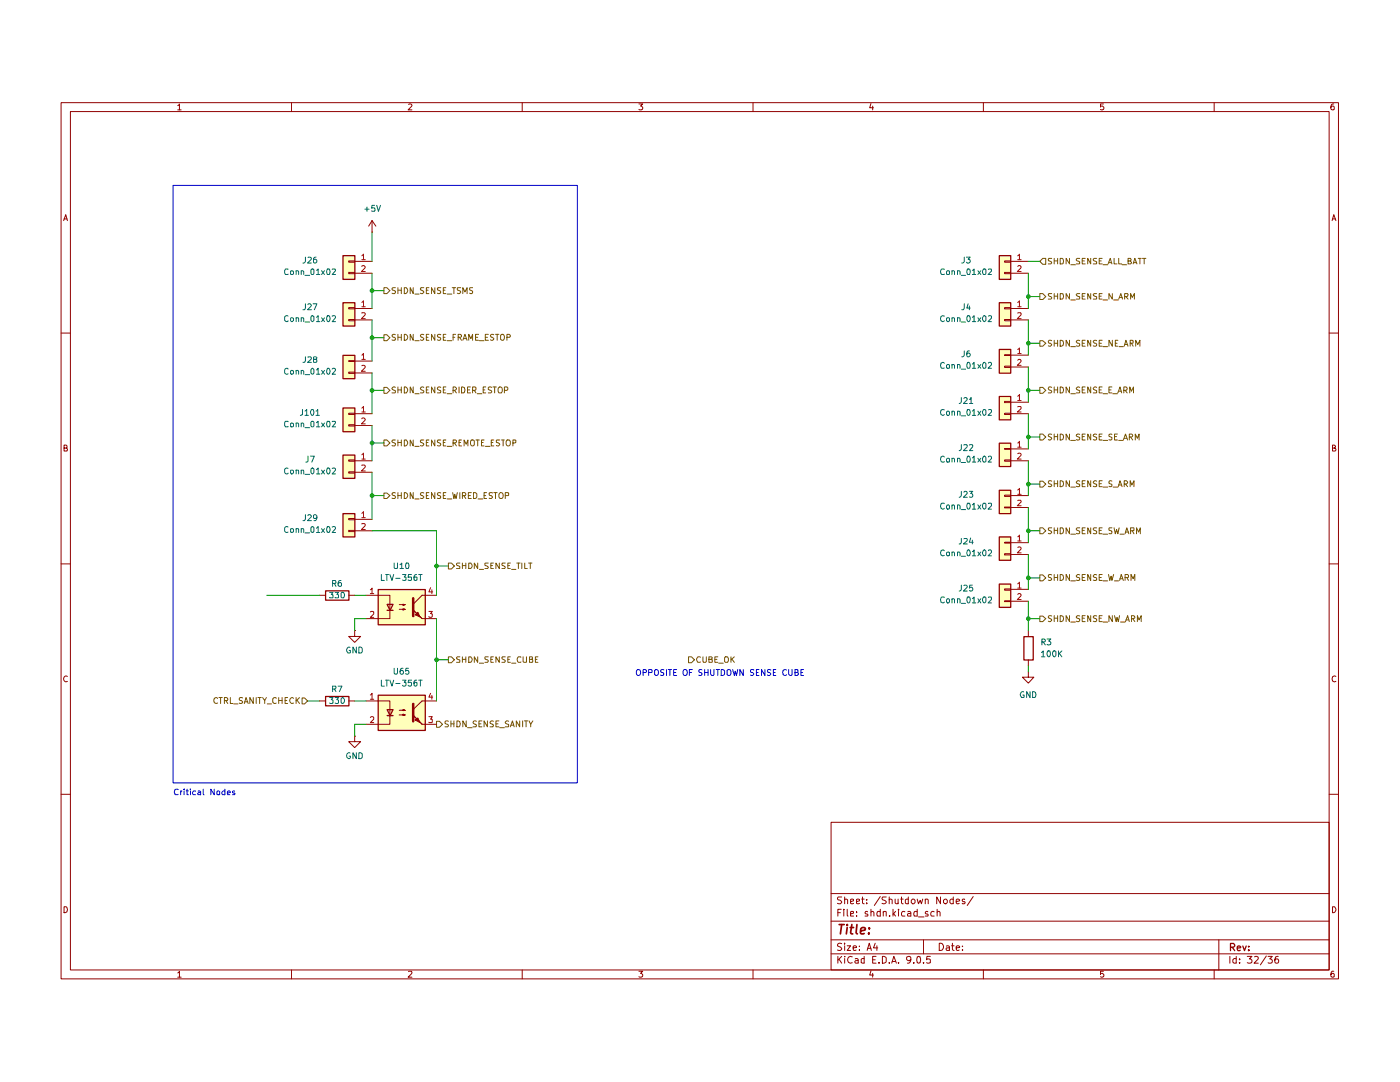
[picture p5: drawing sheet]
<svg xmlns="http://www.w3.org/2000/svg" width="279mm" height="216mm" viewBox="0 0 279 216" stroke-linecap="round" stroke-linejoin="round" font-family="sans-serif">
<g fill="none" stroke="#910000" stroke-width=".2">
<path d="M12.2 20.5h254.9v174.8h-254.9zM14.1 22.3h251.2v171.2h-251.2zM35.5 21.1l.3-.4v1.2M35.5 21.9h.6M58.2 20.5v1.8M81.5 20.8l.5-.1 .2 .4-.8 .8h.8M104.2 20.5v1.8M127.5 20.7h.8l-.5 .5 .5 .2-.1 .4h-.7M150.3 20.5v1.8M173.8 20.7l-.2 .8h.7M174.2 21.2v.7M196.3 20.5v1.8"/>
<path d="M220.2 20.7h-.6v.6l.4-.1 .3 .2-.1 .4h-.6M242.3 20.5v1.8M266.2 20.7h-.3a.73 .73 0 0 0 0 1.2l.4-.1v-.5l-.4-.1-.3 .2M12.7 44l.4-1.2 .4 1.2M12.8 43.7h.6M265.9 44l.3-1.2 .4 1.2M265.9 43.7h.6M12.2 66.5h1.9M265.3 66.5h1.8M12.8 89.4l.6-.1v-.3l-.2-.2h-.4v1.2h.6l.1-.3-.3-.3M265.9 89.4l.5-.1v-.4l-.5-.1v1.2h.5l.2-.3-.3-.3M12.2 112.5h1.9"/>
<path d="M265.3 112.5h1.8M13.5 135a.55 .55 0 0 0-.8 .5 .55 .55 0 0 0 .8 .5M266.6 135l-.2-.1a.6 .6 0 0 0-.6 .6 .6 .6 0 0 0 .6 .6l.2-.1M12.2 158.5h1.9M265.3 158.5h1.8M165.9 164.1h99.4v29.4h-99.4zM165.9 178.3h99.4M168 179h-.7l-.2 .2 .1 .3 .5 .2 .3 .4-.3 .2h-.6M168.6 179.6l.1-.2 .5 .2v.7M168.6 179v1.3M169.8 179.9l.5-.2v-.2h-.5v.8h.5M170.9 179.9l.6-.2v-.2h-.6v.8h.6"/>
<path d="M172 179.4h.5M172.1 179v1.2l.4 .1M173 179.5v.1M175.7 178.9l-1.2 1.8M176.9 179h-.7l-.2 .2 .2 .4 .7 .3a.51 .51 0 0 1-.4 .4 .51 .51 0 0 1-.5 0M177.5 179.6l.1-.2 .5 .2v.7M177.5 179v1.3M178.6 179.4v.8l.3 .1 .3-.1M179.2 179.4v.9M179.7 179.4h.6M179.9 179v1.2l.4 .1M181.3 179.5l-.4-.1-.2 .2v.6l.2 .1h.4"/>
<path d="M181.3 179v1.3M181.9 179.7l.2-.3h.3l.2 .3v.4l-.2 .2h-.3l-.2-.2zM183 179.4l.3 .9 .3-.6 .3 .6 .2-.9M184.7 179.6l.1-.2 .4 .2v.7M184.7 179.4v.9M187.7 179v1.3l-.8-1.3v1.3M188.3 179.7l.5-.3 .3 .3v.4l-.3 .2h-.3l-.2-.2zM190.2 179.5l-.4-.1-.2 .3v.4l.2 .2h.4M190.2 179v1.3M190.8 179.9l.7-.2-.1-.2-.4-.1-.2 .2v.6l.2 .1h.4M192.5 179.5l-.3-.1-.2 .3 .2 .2h.3l.1 .3-.2 .1h-.4M194.2 178.9l-1.2 1.8"/>
<path d="M12.8 180.9h.4a.66 .66 0 0 1 .2 .8 .66 .66 0 0 1-.6 .4zM35.5 194.1l.3-.3v1.2M35.5 195h.6M58.2 193.5v1.8M81.5 193.9l.6-.1 .1 .3-.8 .9h.8M104.2 193.5v1.8M127.5 193.8h.8l-.5 .4 .5 .3-.1 .4h-.7M150.3 193.5v1.8M165.9 190.3h99.4M165.9 187.5h99.4M165.9 183.8h99.4M167.2 190.8v1.4"/>
<path d="M167.2 182.1h.5M167.5 191.4l.5 .8M167.9 181.4h-.7v1.4M168 188.3a.51 .51 0 0 0-.6-.1 .51 .51 0 0 0-.3 .4l.2 .2a.74 .74 0 0 1 .7 .6l-.3 .3-.6-.1M168 190.8l-.8 .8M168.4 181.4v.2M168.4 181.9v.9M168.6 190.8v.1M168.6 188.2v.2M168.6 188.7v1M168.6 191.3v.9M169.1 188.7h.7l-.7 1h.7"/>
<path d="M169.1 181.4v1.2l.1 .2M169.8 182.4l.5-.2v-.3h-.5v.9h.5M170.1 190.9a.66 .66 0 0 0-.9 .6 .66 .66 0 0 0 .9 .6M170.3 189.1h.6v-.3l-.5-.1-.1 .2v.7h.6M170.7 191.3h.5l.1 .9M170.9 182.7v.1M170.9 181.9v.2M171.3 191.6l-.7 .3 .2 .3 .5-.1M171.5 189.5v.2M171.5 188.8v.1M172.5 191.3h-.4l-.2 .1v.7h.6M172.5 190.8v1.4"/>
<path d="M173 180.2v.1M173.1 189.7l.4-1.5 .4 1.5M173.1 181.9h-.3l-.2 .2 .2 .3 .4 .1-.1 .3h-.5M173.1 189.2h.7M173.8 193.7l-.2 .9h.7M173.8 182l.2-.1h.3l.1 .9M173.8 181.4v1.4M174.2 194.2v.8M174.2 191.5h.5M174.7 188.2l-.4 .9h.9M174.8 190.8h-.6v1.4h.6M175 188.7v1"/>
<path d="M175.4 192.1v.1M175.7 181.4v1.4h-.6v-.9h.6M176.1 190.8h.3l.5 .4v.7l-.5 .3h-.3zM176.3 182l.2-.1h.4v.9M176.3 181.9v.9M177.5 192.1v.1M177.5 182.7v.1M178 192.2l.4-1.4 .5 1.4M178.1 191.9h.6M178.2 181.4v1.4M178.3 182.3l.4 .5M178.7 181.9l-.5 .6"/>
<path d="M179.3 192.1v.1M179.3 181.4v.2M179.3 181.9v.9M180.6 181.9h-.4a.59 .59 0 0 0-.1 .9h.5M181.2 181.9h.3l.3 .2v.7h-.6l-.1-.3 .7-.3M181.8 191.4l-.3 .3h-.2l-.4-.3 .1-.5h.7a.97 .97 0 0 1-.3 1.3h-.3M182.4 192.1v.1M183 190.9h.6v1.2h-.6zM183 181.4v1.4h-.5v-.9h.5M183.3 183h1.1M184.3 192.1v.1M184.3 187.5v2.8"/>
<path d="M185.2 181.9h-.4l-.1 .2 .1 .3 .4 .1v.3h-.5M185.7 190.8h-.7l-.1 .7 .2-.2 .5 .1 .1 .7h-.8M186.4 181.9h-.4a.59 .59 0 0 0-.1 .9h.5M187 182l.2-.1h.3l.1 .9M187 181.4v1.4M187.4 188.2a.73 .73 0 0 1 .9 .7 .73 .73 0 0 1-.9 .8zM188.9 188.8l.3-.1 .3 .2v.8M189.5 189.1h-.6l-.1 .2 .2 .4 .5-.1M189.9 188.7h.5M190.1 188.2v1.2l.3 .3M190.8 189.1h.7l-.1-.3-.4-.1-.2 .2 .1 .7h.5M192.1 189.5v.2"/>
<path d="M192.1 188.8v.1M196.3 193.5v1.8M220.2 193.8h-.6v.6l.4-.2 .3 .3-.1 .4h-.6M242.3 193.5v1.8M243.2 187.5v6M245.4 190.8v1.4M246.7 191.3h-.4l-.3 .2 .1 .6h.6M246.7 190.8v1.4M247.4 192.1v.1M247.4 191.3v.2M248.9 190.8h.9l-.5 .5 .5 .3v.5h-.9M250.4 190.9l.5-.1 .1 .1 .1 .4-.8 .9h.8"/>
<path d="M252.7 190.8l-1.2 1.7M253.1 190.8h.8l-.5 .5h.3l.2 .3-.1 .5h-.7M255.1 190.8l-.4 .1a.9 .9 0 0 0 0 1.3l.4-.1 .1-.5-.3-.3h-.2l-.3 .3M265.9 180.9h.5a.66 .66 0 0 1 .2 .8 .66 .66 0 0 1-.7 .4zM266.2 193.8l-.4 .1-.2 .8 .3 .3 .4-.1v-.5l-.2-.2h-.2l-.3 .3"/>
</g>
<path d="M245.6 189h.6l.2-.2-.1-.4-.1-.1h-.6v1.4M245.9 189l.5 .7M246.9 189.2l.7-.1-.1-.3h-.4l-.2 .1 .1 .7h.5M248 188.8l.4 .9 .3-.9M249.2 189.5v.2M249.2 188.8v.1" fill="none" stroke="#910000" stroke-width=".25"/>
<path d="M167.5 184.5h1M168 184.5l-.3 1.8M169.1 184.5v.2M169.1 185.1l-.2 1.2M169.7 185.1h.6M170 184.5l-.2 1.6v.2h.4M171 184.5l-.1 1.6 .2 .2M171.8 185.8l.8-.2v-.4a.6 .6 0 0 0-.8 .1v1h.7M173.4 186.2v.1M173.5 185.2v.1" fill="none" stroke="#910000" stroke-width=".34"/>
<g fill="#ffb">
<path d="M68.4 51h2.4v4.7h-2.4z"/>
<path d="M68.4 90.8h2.4v4.6h-2.4z"/>
<path d="M68.4 60.4h2.4v4.6h-2.4z"/>
<path d="M68.4 81.4h2.4v4.7h-2.4z"/>
<path d="M68.4 70.9h2.4v4.6h-2.4z"/>
<path d="M75.4 138.7h9.4v7h-9.4z"/>
<path d="M68.4 102.4h2.4v4.7h-2.4z"/>
<path d="M75.4 117.6h9.4v7h-9.4z"/>
<path d="M199.4 97.8h2.3v4.6h-2.3z"/>
<path d="M199.4 79.1h2.3v4.6h-2.3z"/>
<path d="M199.4 88.4h2.3v4.6h-2.3z"/>
<path d="M199.4 60.4h2.3v4.6h-2.3z"/>
<path d="M199.4 51h2.3v4.7h-2.3z"/>
<path d="M199.4 69.7h2.3v4.7h-2.3z"/>
<path d="M199.4 116.5h2.3v4.7h-2.3z"/>
<path d="M199.4 107.1h2.3v4.7h-2.3z"/>
</g>
<path d="M60.3 139.3h.5l.6 .6-.6 .6h-.5z" fill="#fff"/>
<g fill="none" stroke="#765500" stroke-width=".2">
<path d="M43.4 139.4l-.2-.2a.6 .6 0 0 0-.5 .6 .6 .6 0 0 0 .5 .6l.2-.1M43.7 139.2h.7M44 139.2v1.2M44.8 139.8h.6v-.5l-.6-.1v1.2M45 139.8l.5 .6M46 139.2v1.2h.5M48.4 139.3l-.5-.1-.2 .2v.2l.7 .4-.2 .4-.5-.1M50.5 139.2v1.2l-.6-1.2v1.2M51.1 139.2v1.2M51.5 139.2h.7M51.8 139.2v1.2M52.4 139.2l.4 .6 .4-.6"/>
<path d="M52.8 139.8v.6M55.1 139.4v-.1a.45 .45 0 0 0-.7 .1v.7a.45 .45 0 0 0 .7 .2M55.6 139.2v1.2M55.6 139.8h.7M56.3 139.2v1.2M56.9 139.8h.3M57.4 139.2h-.5v1.2h.5M58.6 139.4a.55 .55 0 0 0-.8 .3 .55 .55 0 0 0 .5 .7l.3-.1M59.1 139.2v1.2M59.3 139.7l.5 .7M59.8 139.2l-.7 .7M60.3 139.3h.5l.6 .6-.6 .6h-.5z"/>
<path d="M46.6 140.5h.9M48.8 140.4l.3-1.2 .4 1.2M48.8 140h.6M53.3 140.5h.9"/>
</g>
<path d="M89.5 112.3h.6l.6 .6-.6 .6h-.6z" fill="#fff"/>
<g fill="none" stroke="#765500" stroke-width=".2">
<path d="M89.5 112.3h.6l.6 .6-.6 .6h-.6zM91.8 112.3h-.5l-.2 .2 .2 .4 .5 .1v.4l-.7 .1M92.3 112.3v1.2M92.3 112.9h.7M93 112.3v1.2M93.6 112.3h.4l.1 .3 .1 .4-.2 .5h-.4zM95.3 112.3v1.2l-.6-1.2v1.2M95.7 113.6h.8M97.4 112.3l-.6 .1v.4l.6 .4-.1 .3h-.5M98 112.9h.3M98.5 112.3h-.5v1.2h.5M99.6 112.3v1.2l-.6-1.2v1.2"/>
<path d="M100.8 112.3h-.6a.47 .47 0 0 0 .1 .5 .47 .47 0 0 0 .5 .2v.3l-.1 .2h-.5M101.3 112.9h.4M101.9 112.3h-.6v1.2h.6M102.1 113.6h.9M103.1 112.3h.7M103.5 112.3v1.2M104.1 112.3v1.2M104.7 112.3v1.2h.5M105.5 112.3h.7M105.8 112.3v1.2"/>
</g>
<path d="M89.5 131.1h.6l.6 .6-.6 .5h-.6z" fill="#fff"/>
<g fill="none" stroke="#765500" stroke-width=".2">
<path d="M89.5 131.1h.6l.6 .6-.6 .5h-.6zM91.8 131.1h-.5l-.2 .1 .1 .3 .6 .2v.4l-.7 .1M92.3 131.1v1.1M92.3 131.6h.7M93 131.1v1.1M93.6 131.1h.4l.2 .4-.2 .7h-.4zM95.3 131.1v1.1l-.6-1.1v1.1M95.7 132.3h.8M97.4 131.1h-.6v.4l.6 .3-.1 .4h-.5M98 131.6h.3M98.5 131.1h-.5v1.1h.5M99.6 131.1v1.1l-.6-1.1v1.1"/>
<path d="M100.8 131.1h-.6v.4l.5 .2 .1 .3-.1 .2h-.5M101.3 131.6h.4M101.9 131.1h-.6v1.1h.6M102.1 132.3h.9M104 131.1h-.5l-.3 .4 .3 .7 .5-.1M104.4 131.1v.9l.2 .2 .5-.1v-1M105.7 131.6l.6-.1v-.4h-.6v1.1h.6v-.4l-.2-.2M106.8 131.6h.4M107.4 131.1h-.6v1.1h.6"/>
</g>
<path d="M87.1 143.9h.6l.6 .6-.6 .6h-.6z" fill="#fff"/>
<g fill="none" stroke="#765500" stroke-width=".2">
<path d="M87.1 143.9h.6l.6 .6-.6 .6h-.6zM89.5 143.9l-.5-.1-.2 .2v.4l.7 .3-.2 .3h-.5M90 143.8v1.2M90 144.4h.6M90.6 143.8v1.2M91.2 143.8a.66 .66 0 0 1 .6 .5 .66 .66 0 0 1-.2 .7h-.4zM93 143.8v1.2l-.6-1.2v1.2M93.3 145.2h.9M95.1 143.9h-.6v.5l.5 .1 .1 .4-.1 .1h-.6M95.6 144.4h.4M96.2 143.8h-.6v1.2h.6M97.3 143.8v1.2l-.7-1.2v1.2"/>
<path d="M98.5 143.9l-.5-.1-.2 .3 .1 .3 .5 .1v.5h-.6M99 144.4h.4M99.6 143.8h-.6v1.2h.6M99.7 145.2h1M101.5 143.9l-.4-.1-.3 .3 .1 .3 .6 .2v.3l-.7 .1M101.9 145l.4-1.2 .3 1.2M102 144.7h.5M103.7 143.8v1.2l-.7-1.2v1.2M104.3 143.8v1.2M104.6 143.8h.7M105 143.8v1.2M105.6 143.8l.3 .7 .4-.7"/>
<path d="M105.9 144.5v.5"/>
</g>
<path d="M68.4 51h2.4v4.7h-2.4zM68.4 90.8h2.4v4.7h-2.4z" fill="none" stroke="#910000" stroke-width=".25"/>
<path d="M69.6 52.1h1.2v.2h-1.2zM69.6 54.4h1.2v.2h-1.2zM70.8 52.2h3.4M70.8 54.5h3.4M74.2 46.3h.1M74.2 44l-.6 1.1M74.2 44l.8 1.1M74.2 44v2.3M69.6 91.8h1.2v.2h-1.2zM69.6 94.1h1.2v.3h-1.2zM70.8 91.9h3.4M70.8 94.2h3.4" fill="none" stroke="#910000" stroke-width=".2"/>
<path d="M72.2 51.1l.4-.4v1.1M72.2 53.2l.4-.2 .3 .3-.8 .9h.8M72.2 51.8h.7M72.2 90.8l.4-.4v1.2M72.2 92.9l.5-.1 .2 .3-.8 .9h.8M72.2 91.6h.7" fill="none" stroke="#b90000" stroke-width=".2"/>
<path d="M76.6 87.8h.6l.6 .6-.6 .6h-.6z" fill="#fff"/>
<g fill="none" stroke="#765500" stroke-width=".2">
<path d="M76.6 87.8h.6l.6 .6-.6 .6h-.6zM78.9 87.8h-.5l-.2 .2 .2 .3 .5 .2v.3l-.2 .2-.5-.1M79.4 87.8v1.2M79.4 88.3h.7M80.1 87.8v1.2M80.7 87.8h.4a.66 .66 0 0 1 .2 .7 .66 .66 0 0 1-.6 .5zM82.5 87.8v1.2l-.6-1.2v1.2M82.8 89.1h.8M84.6 87.8h-.6a.47 .47 0 0 0 0 .5 .47 .47 0 0 0 .5 .2l.1 .2-.3 .3-.4-.1M85.1 88.3h.3M85.6 87.8h-.5v1.2h.5M86.8 87.8v1.2l-.7-1.2v1.2"/>
<path d="M88 87.8h-.6v.5l.5 .2 .1 .2-.3 .3-.4-.1M88.5 88.3h.3M89 87.8h-.5v1.2h.5M89.2 89.1h1M90.4 88.4l.6-.1 .1-.3-.2-.2h-.5v1.2M90.7 88.4l.4 .6M91.6 88.3h.3M92.1 87.8h-.5v1.2h.5M92.6 89v-1.2l.4 .8 .4-.8v1.2M94.1 87.8h.4l.2 .2v.8l-.3 .2-.3-.1a.87 .87 0 0 1 0-1.1zM95 87.8h.7M95.3 87.8v1.2"/>
<path d="M96.1 88.3h.3M96.6 87.8h-.5v1.2h.5M96.9 89.1h.9M98 88.3h.4M98.5 87.8h-.5v1.2h.5M99.7 87.8l-.6 .1v.3l.6 .4-.2 .4-.4-.1M100.1 87.8h.6M100.4 87.8v1.2M101.2 87.8h.5a.77 .77 0 0 1-.2 1.2l-.3-.1a.87 .87 0 0 1 0-1.1zM102.4 88.4l.6-.1v-.4l-.6-.1v1.2"/>
</g>
<path d="M76.6 77.3h.6l.6 .6-.6 .6h-.6z" fill="#fff"/>
<g fill="none" stroke="#765500" stroke-width=".2">
<path d="M76.6 77.3h.6l.6 .6-.6 .6h-.6zM78.9 77.3l-.4-.1-.3 .3 .1 .2 .6 .3v.3l-.7 .1M79.4 77.2v1.2M79.4 77.8h.7M80.1 77.2v1.2M80.7 77.2a.66 .66 0 0 1 .6 .4 .66 .66 0 0 1-.2 .8h-.4zM82.5 77.2v1.2l-.6-1.2v1.2M82.8 78.6h.8M84.6 77.3h-.6v.4l.4 .2 .2 .3-.2 .2h-.5M85.1 77.8h.3M85.6 77.2h-.5v1.2h.5M86.8 77.2v1.2l-.7-1.2v1.2"/>
<path d="M88 77.3h-.6v.4l.5 .2 .1 .3-.1 .2h-.6M88.5 77.8h.3M89 77.2h-.5v1.2h.5M89.2 78.6h1M90.4 77.9h.4l.3-.3-.3-.4h-.4v1.2M90.7 77.9l.4 .5M91.6 77.2v1.2M92.1 77.2a.66 .66 0 0 1 .7 .4 .66 .66 0 0 1-.3 .8h-.4zM93.3 77.8h.4M93.9 77.2h-.6v1.2h.6M94.3 77.9h.5l.2-.2v-.3l-.2-.2h-.5v1.2M94.7 77.9l.3 .5"/>
<path d="M95.2 78.6h1M96.4 77.8h.4M96.9 77.2h-.5v1.2h.5M98.1 77.3l-.5-.1-.2 .2v.3l.7 .4-.1 .3h-.6M98.4 77.2h.7M98.7 77.2v1.2M99.5 77.4l.2-.2 .4 .1a.87 .87 0 0 1 0 1.1h-.5l-.2-.3zM100.7 77.9h.5l.1-.2v-.3l-.1-.2h-.5v1.2"/>
</g>
<path d="M76.6 57.4h.6l.6 .6-.6 .6h-.6z" fill="#fff"/>
<g fill="none" stroke="#765500" stroke-width=".2">
<path d="M76.6 57.4h.6l.6 .6-.6 .6h-.6zM78.9 57.4h-.5l-.2 .2 .2 .3 .5 .2v.3l-.2 .2-.5-.1M79.4 57.4v1.2M79.4 57.9h.7M80.1 57.4v1.2M80.7 57.4h.4a.66 .66 0 0 1 .2 .8 .66 .66 0 0 1-.6 .4zM82.5 57.4v1.2l-.6-1.2v1.2M82.8 58.7h.8M84.6 57.4h-.6a.47 .47 0 0 0 0 .5 .47 .47 0 0 0 .5 .2l.1 .2-.3 .3-.4-.1M85.1 57.9h.3M85.6 57.4h-.5v1.2h.5M86.8 57.4v1.2l-.7-1.2v1.2"/>
<path d="M88 57.4h-.6v.5l.5 .2 .1 .2-.3 .3-.4-.1M88.5 57.9h.3M89 57.4h-.5v1.2h.5M89.2 58.7h1M90.3 57.4h.6M90.6 57.4v1.2M91.9 57.4l-.6 .1v.3l.6 .4-.2 .4-.4-.1M92.4 58.6v-1.2l.4 .8 .4-.8v1.2M94.3 57.4l-.6 .1 .1 .4 .5 .2v.3l-.2 .2-.4-.1"/>
</g>
<path d="M76.6 66.8h.6l.6 .6-.6 .6h-.6z" fill="#fff"/>
<g fill="none" stroke="#765500" stroke-width=".2">
<path d="M76.6 66.8h.6l.6 .6-.6 .6h-.6zM78.9 66.8l-.4-.1-.3 .3 .3 .3 .4 .2v.3h-.7M79.4 66.7v1.2M79.4 67.3h.7M80.1 66.7v1.2M80.7 66.7a.6 .6 0 0 1 .7 .6 .6 .6 0 0 1-.7 .6zM82.5 66.7v1.2l-.6-1.2v1.2M82.8 68h.8M84.6 66.8l-.4-.1-.3 .3 .1 .2 .6 .4-.1 .2h-.6M85.1 67.3h.3M85.6 66.7h-.5v1.2h.5M86.8 66.7v1.2l-.7-1.2v1.2"/>
<path d="M88 66.8h-.6v.4l.5 .2 .1 .2-.3 .3-.4-.1M88.5 67.3h.3M89 66.7h-.5v1.2h.5M89.2 68h1M90.4 67.3h.4M90.9 66.7h-.5v1.2M91.4 67.3h.5l.2-.2-.1-.3-.6-.1v1.2M91.7 67.3l.4 .6M92.4 67.9l.4-1.2 .4 1.2M92.5 67.6h.5M93.6 67.9v-1.2l.4 .9 .3-.9v1.2M94.9 67.3h.4"/>
<path d="M95.5 66.7h-.6v1.2h.6M95.7 68h.9M96.9 67.3h.4M97.4 66.7h-.5v1.2h.5M98.5 66.8l-.4-.1-.2 .3 .1 .2 .5 .4v.2h-.6M98.9 66.7h.7M99.2 66.7v1.2M99.9 66.9l.5-.2a.65 .65 0 0 1 .3 .7 .65 .65 0 0 1-.5 .5l-.3-.2zM101.2 67.3h.5l.2-.2-.1-.3-.6-.1v1.2"/>
</g>
<path d="M68.4 60.4h2.4v4.7h-2.4zM68.4 70.9h2.4v4.7h-2.4zM68.4 81.4h2.4v4.7h-2.4zM75.5 138.7h9.4v7.1h-9.4zM77.3 141.6h1.1l-.6 1.2zM77.3 142.8h1.1" fill="none" stroke="#910000" stroke-width=".25"/>
<g fill="none" stroke="#910000" stroke-width=".2">
<path d="M69.6 61.4h1.2v.2h-1.2zM69.6 63.8h1.2v.2h-1.2zM69.6 72h1.2v.1h-1.2zM69.6 74.2h1.2v.3h-1.2zM70.8 61.5h3.4M70.8 63.8h3.4M70.8 72h3.4M70.8 74.4h3.4M69.6 82.5h1.2v.2h-1.2zM69.6 84.7h1.2v.3h-1.2zM70.8 82.5h3.4M70.8 84.9h3.4"/>
<path d="M75.4 139.9h2.4v3M84.2 139.9l-1.7 1.7M77.8 142.7v1.8h-2.4M79.7 141.7h1.2l-.5 .1v-.2l.5 .1M79.7 142.7h1.2h-.5v-.2l.5 .2"/>
</g>
<path d="M72.2 60.4l.4-.4v1.2M72.2 62.5l.5-.1 .2 .3-.8 .9h.8M72.2 70.9l.4-.4v1.2M72.2 73l.4-.1 .3 .3-.8 .9h.8M72.2 61.2h.7M72.2 71.7h.7M72.2 81.4l.4-.3v1.1M72.2 83.6l.4-.2 .3 .3-.8 .9h.8M72.2 82.2h.7" fill="none" stroke="#b90000" stroke-width=".2"/>
<path d="M82.5 140.5v3.4" fill="none" stroke="#910000" stroke-width=".51"/>
<path d="M82.9 143.7l.5-.4 .4 .9z" fill="#910000"/>
<path d="M84.2 139.9h.6M82.9 143.7l.5-.4 .4 .9z" fill="none" stroke="#910000" stroke-width=".2"/>
<path d="M82.5 142.7l1.7 1.8z" fill="#910000"/>
<path d="M69.6 103.5h1.2v.2h-1.2zM69.6 105.8h1.2v.3h-1.2zM70.8 103.6h3.4M70.8 105.9h3.4M63.8 139.9h1.1M69.6 139.9h1.2M73.1 139.9h2.3M84.8 139.9h2.3M70.8 146.9v1.1h1.2l-1.2 1.2-1.2-1.2h1.2M70.8 146.9h.1M73.1 144.5h2.3M82.5 142.7l1.7 1.8h2.9" fill="none" stroke="#910000" stroke-width=".2"/>
<path d="M72.2 102.4l.4-.3v1.2M72.2 104.6l.5-.1 .2 .3-.8 .9h.8M72.2 103.3h.7M73.9 138.7l.3-.4v1.2M73.9 139.5h.7M85.9 138.3l-.3 .8h.8M86.2 138.8v.7M73.9 143.2l.2-.2h.3l.2 .2v.3l-.7 .7h.7M85.6 143h.7l-.4 .5 .4 .1v.5h-.7" fill="none" stroke="#b90000" stroke-width=".2"/>
<path d="M68.4 102.5h2.4v4.6h-2.4zM65 139h4.6v1.8h-4.6z" fill="none" stroke="#910000" stroke-width=".25"/>
<path d="M76.6 98.4h.6l.6 .5-.6 .6h-.6z" fill="#fff"/>
<g fill="none" stroke="#765500" stroke-width=".2">
<path d="M76.6 98.4h.6l.6 .5-.6 .6h-.6zM78.9 98.4l-.4-.1-.3 .2 .3 .4 .4 .2v.2l-.2 .2-.5-.1M79.4 98.3v1.2M79.4 98.9h.7M80.1 98.3v1.2M80.7 98.3a.58 .58 0 0 1 .7 .7l-.3 .4-.4 .1zM82.5 98.3v1.2l-.6-1.2v1.2M82.8 99.6h.8M84.6 98.4h-.6v.4l.3 .1 .3 .3-.3 .3-.4-.1M85.1 98.9h.3M85.6 98.3h-.5v1.2h.5M86.8 98.3v1.2l-.7-1.2v1.2"/>
<path d="M88 98.4h-.6v.4a.44 .44 0 0 1 .4 .1 .44 .44 0 0 1 .1 .5h-.6M88.5 98.9h.3M89 98.3h-.5v1.2h.5M89.2 99.6h1M90.3 98.3l.3 1.2 .2-.9 .2 .9 .3-1.2M91.8 98.3v1.2M92.3 98.9h.6v-.5l-.6-.1v1.2M92.5 98.9l.5 .6M93.5 98.9h.4M94.1 98.3h-.6v1.2h.6M94.5 98.3h.3l.4 .2v.6l-.4 .4h-.3zM95.4 99.6h.9"/>
<path d="M96.6 98.9h.3M97.1 98.3h-.5v1.2h.5M98.3 98.4h-.7v.3l.7 .4-.3 .4-.4-.1M98.5 98.3h.7M98.9 98.3v1.2M99.6 98.5l.3-.2a.6 .6 0 0 1 .5 .6 .6 .6 0 0 1-.5 .6l-.3-.4zM100.8 98.9h.6l.1-.5-.7-.1v1.2"/>
</g>
<path d="M75.5 117.6h9.4v7.1h-9.4zM77.3 120.6h1.1l-.6 1.2zM77.3 121.8h1.1" fill="none" stroke="#910000" stroke-width=".25"/>
<path d="M75.4 118.8h2.4v3M84.2 118.8l-1.7 1.8M77.8 121.7v1.7h-2.4M79.7 120.6h1.2l-.5 .2v-.2h.5M79.7 121.6h1.2l-.5 .1v-.2l.5 .1" fill="none" stroke="#910000" stroke-width=".2"/>
<path d="M82.5 119.4v3.5" fill="none" stroke="#910000" stroke-width=".51"/>
<path d="M83.4 122.2l.4 .9-.9-.4z" fill="#910000"/>
<path d="M84.2 118.8h.6M82.9 122.7l.5-.5 .4 .9z" fill="none" stroke="#910000" stroke-width=".2"/>
<path d="M82.5 121.7l1.7 1.7z" fill="#910000"/>
<g fill="none" stroke="#910000" stroke-width=".2">
<path d="M200.5 98.8h1.2v.3h-1.2zM200.5 80.1h1.2v.2h-1.2zM200.5 82.5h1.2v.2h-1.2zM200.5 89.5h1.2v.2h-1.2zM200.5 91.8h1.2v.2h-1.2zM201.7 98.9h3.5M201.7 80.3h3.5M201.7 82.5h3.5M201.7 89.6h3.5M201.7 91.9h3.5M63.8 118.8h1.1M69.6 118.8h1.2"/>
<path d="M73.1 118.8h2.3M84.8 118.8h2.3M200.5 101.2h1.2v.1h-1.2zM201.7 101.3h3.5M70.8 125.8v1.2h1.2l-1.2 1.2-1.2-1.2h1.2M70.8 125.8h.1M73.1 123.4h2.3M82.5 121.7l1.7 1.7h2.9"/>
</g>
<g fill="none" stroke="#b90000" stroke-width=".2">
<path d="M203.1 79.1l.4-.4v1.2M203.1 79.9h.7M203.1 97.8l.4-.4v1.2M203.1 99.9l.6-.1 .1 .4-.8 .7h.8M203.1 81.2l.6-.1 .1 .3-.8 .8h.8M203.1 88.4l.4-.3v1.1M203.1 90.5l.4-.1 .3 .4-.8 .8h.8M203.1 98.6h.7M203.1 89.2h.7M73.9 117.7l.3-.4v1.1M73.9 118.4h.7M85.9 117.3l-.3 .8h.8"/>
<path d="M86.2 117.7v.7M73.9 122.1h.7v.4l-.7 .7h.7M85.6 122h.7l-.4 .4 .4 .1v.5l-.2 .2h-.3l-.2-.2"/>
</g>
<path d="M199.4 79.1h2.3v4.7h-2.3zM199.4 97.8h2.3v4.7h-2.3zM199.4 88.4h2.3v4.7h-2.3zM65 117.9h4.6v1.9h-4.6z" fill="none" stroke="#910000" stroke-width=".25"/>
<path d="M208.1 51.6h.6v1.1h-.6l-.6-.5z" fill="#fff"/>
<g fill="none" stroke="#765500" stroke-width=".2">
<path d="M207.5 52.2l.6-.6h.6v1.1h-.6zM209.9 51.6h-.6v.5l.5 .1 .1 .3-.2 .2h-.5M210.4 51.6v1.1M210.4 52.1h.7M211.1 51.6v1.1M211.6 51.6h.4l.2 .1 .1 .5-.1 .4-.2 .1h-.4zM213.4 51.6v1.1l-.6-1.1v1.1M213.7 52.8h.9M215.5 51.6h-.5l-.2 .1 .2 .4 .5 .1v.4l-.7 .1M216 52.1h.4M216.6 51.6h-.6v1.1h.6M217.7 51.6v1.1l-.6-1.1v1.1"/>
<path d="M218.9 51.6h-.5l-.2 .1 .2 .4 .5 .1v.4l-.7 .1M219.4 52.1h.4M220 51.6h-.6v1.1h.6M220.1 52.8h1M221.1 52.7l.5-1.1 .3 1.1M221.3 52.4h.5M222.3 51.6v1.1h.6M223.3 51.6v1.1h.6M223.9 52.8h1M225.1 52.1h.5v-.5h-.5v1.1h.5l.2-.4-.3-.2M226.1 52.7l.4-1.1 .4 1.1M226.2 52.4h.6"/>
<path d="M227.2 51.6h.6M227.5 51.6v1.1M228 51.6h.7M228.3 51.6v1.1"/>
</g>
<path d="M207.5 96h.6l.6 .6-.6 .6h-.6z" fill="#fff"/>
<g fill="none" stroke="#765500" stroke-width=".2">
<path d="M207.5 96h.6l.6 .6-.6 .6h-.6zM209.9 96l-.5-.1-.2 .3 .2 .3 .5 .3v.1l-.3 .2-.4-.1M210.4 95.9v1.2M210.4 96.5h.7M211.1 95.9v1.2M211.6 95.9l.6 .2 .1 .3-.1 .5-.4 .2h-.2zM213.4 95.9v1.2l-.6-1.2v1.2M213.7 97.2h.9M215.5 96l-.4-.1-.3 .3 .1 .2 .6 .3v.3h-.7M216 96.5h.4M216.6 95.9h-.6v1.2h.6M217.7 95.9v1.2l-.6-1.2v1.2"/>
<path d="M218.9 96l-.5-.1-.2 .3 .1 .2 .6 .3v.3h-.7M219.4 96.5h.4M220 95.9h-.6v1.2h.6M220.1 97.2h1M221.9 96l-.4-.1-.2 .2v.3l.6 .3v.3h-.6M222.2 97.2h.9M223.2 97.1l.3-1.2 .4 1.2M223.3 96.8h.6M224.4 96.6h.4l.2-.4-.2-.3h-.4v1.2M224.6 96.6l.4 .5M225.5 97.1v-1.2l.4 .9 .4-.9v1.2"/>
</g>
<path d="M207.5 105.3h.6l.6 .6-.6 .6h-.6z" fill="#fff"/>
<g fill="none" stroke="#765500" stroke-width=".2">
<path d="M207.5 105.3h.6l.6 .6-.6 .6h-.6zM209.9 105.3h-.6v.5l.5 .2 .1 .3-.3 .2-.4-.1M210.4 105.3v1.2M210.4 105.8h.7M211.1 105.3v1.2M211.6 105.3h.4a.66 .66 0 0 1 .2 .8 .66 .66 0 0 1-.6 .4zM213.4 105.3v1.2l-.6-1.2v1.2M213.7 106.6h.9M215.5 105.3h-.5l-.2 .2 .2 .3 .5 .2v.3l-.2 .2-.5-.1M216 105.8h.4M216.6 105.3h-.6v1.2h.6M217.7 105.3v1.2l-.6-1.2v1.2"/>
<path d="M218.9 105.3h-.5l-.2 .2 .2 .3 .5 .2v.3l-.2 .2-.5-.1M219.4 105.8h.4M220 105.3h-.6v1.2h.6M220.1 106.6h1M221.9 105.3l-.6 .1v.3l.6 .3v.3l-.2 .2-.4-.1M222.3 105.3l.3 1.2 .2-.8 .3 .8 .2-1.2M223.5 106.6h.9M224.5 106.5l.4-1.2 .4 1.2M224.6 106.2h.6M225.6 105.9l.7-.1v-.4l-.7-.1v1.2M226 105.9l.3 .6M226.8 106.5v-1.2l.4 .9 .4-.9v1.2"/>
</g>
<path d="M207.5 86.6h.6l.6 .6-.6 .6h-.6z" fill="#fff"/>
<g fill="none" stroke="#765500" stroke-width=".2">
<path d="M207.5 86.6h.6l.6 .6-.6 .6h-.6zM209.9 86.7h-.6v.4l.5 .2 .1 .2-.3 .3-.4-.1M210.4 86.6v1.2M210.4 87.1h.7M211.1 86.6v1.2M211.6 86.6l.6 .2 .1 .3-.1 .5-.4 .2h-.2zM213.4 86.6v1.2l-.6-1.2v1.2M213.7 87.9h.9M215.5 86.7l-.4-.1-.3 .3 .2 .2 .5 .2v.3l-.2 .2-.5-.1M216 87.1h.4M216.6 86.6h-.6v1.2h.6M217.7 86.6v1.2l-.6-1.2v1.2"/>
<path d="M218.9 86.7l-.5-.1-.2 .3 .2 .2 .5 .2v.3l-.2 .2-.5-.1M219.4 87.1h.4M220 86.6h-.6v1.2h.6M220.1 87.9h1M221.9 86.7h-.6v.3l.6 .3v.3l-.2 .2-.4-.1M222.4 87.1h.4M223 86.6h-.6v1.2h.6M223.3 87.9h.8M224.2 87.8l.4-1.2 .4 1.2M224.4 87.5h.5M225.4 87.2l.6-.1v-.4l-.6-.1v1.2M225.6 87.2l.5 .6"/>
<path d="M226.6 87.8v-1.2l.4 .9 .3-.9v1.2"/>
</g>
<path d="M207.5 68h.6l.6 .5-.6 .6h-.6z" fill="#fff"/>
<g fill="none" stroke="#765500" stroke-width=".2">
<path d="M207.5 68h.6l.6 .5-.6 .6h-.6zM209.9 68h-.6v.4l.3 .1 .3 .3-.3 .3-.4-.1M210.4 67.9v1.2M210.4 68.5h.7M211.1 67.9v1.2M211.6 67.9l.6 .2 .1 .3-.1 .5-.4 .2h-.2zM213.4 67.9v1.2l-.6-1.2v1.2M213.7 69.2h.9M215.5 68l-.4-.1-.3 .3 .3 .3 .4 .2v.2l-.2 .2-.5-.1M216 68.5h.4M216.6 67.9h-.6v1.2h.6M217.7 67.9v1.2l-.6-1.2v1.2"/>
<path d="M218.9 68l-.5-.1-.2 .3 .2 .3 .5 .2v.2l-.2 .2-.5-.1M219.4 68.5h.4M220 67.9h-.6v1.2h.6M220.1 69.2h1M222 67.9v1.2l-.7-1.2v1.2M222.6 68.5h.3M223.1 67.9h-.5v1.2h.5M223.3 69.2h.9M224.4 69.1l.3-1.2 .4 1.2M224.4 68.7h.6M225.5 68.5h.6v-.5l-.6-.1v1.2M225.8 68.5l.3 .6"/>
<path d="M226.6 69.1v-1.2l.5 .8 .4-.8v1.2"/>
</g>
<path d="M207.5 58.6h.6l.6 .6-.6 .6h-.6z" fill="#fff"/>
<g fill="none" stroke="#765500" stroke-width=".2">
<path d="M207.5 58.6h.6l.6 .6-.6 .6h-.6zM209.9 58.6h-.6v.4l.4 .2 .2 .3-.2 .2h-.5M210.4 58.6v1.1M210.4 59.1h.7M211.1 58.6v1.1M211.6 58.6l.6 .1 .1 .5-.3 .5h-.4zM213.4 58.6v1.1l-.6-1.1v1.1M213.7 59.9h.9M215.5 58.6h-.5l-.2 .2 .1 .2 .6 .3v.3l-.7 .1M216 59.1h.4M216.6 58.6h-.6v1.1h.6M217.7 58.6v1.1l-.6-1.1v1.1"/>
<path d="M218.9 58.6h-.5l-.2 .2 .1 .2 .6 .3v.3l-.7 .1M219.4 59.1h.4M220 58.6h-.6v1.1h.6M220.1 59.9h1M222 58.6v1.1l-.7-1.1v1.1M222.2 59.9h1M223.3 59.7l.4-1.1 .3 1.1M223.4 59.3h.5M224.4 59.2l.6-.1v-.5h-.6v1.1M224.7 59.2l.4 .5M225.6 59.7v-1.1l.4 .7 .4-.7v1.1"/>
</g>
<path d="M207.5 77.3h.6l.6 .6-.6 .6h-.6z" fill="#fff"/>
<g fill="none" stroke="#765500" stroke-width=".2">
<path d="M207.5 77.3h.6l.6 .6-.6 .6h-.6zM209.9 77.3h-.6v.4l.4 .2 .2 .3-.2 .2h-.5M210.4 77.2v1.2M210.4 77.8h.7M211.1 77.2v1.2M211.6 77.2a.66 .66 0 0 1 .6 .4 .66 .66 0 0 1-.2 .8h-.4zM213.4 77.2v1.2l-.6-1.2v1.2M213.7 78.6h.9M215.5 77.3l-.4-.1-.3 .3 .1 .2 .6 .3v.3l-.7 .1M216 77.8h.4M216.6 77.2h-.6v1.2h.6M217.7 77.2v1.2l-.6-1.2v1.2"/>
<path d="M218.9 77.3l-.5-.1-.2 .3 .1 .2 .6 .3v.3l-.7 .1M219.4 77.8h.4M220 77.2h-.6v1.2h.6M220.1 78.6h1M221.3 77.8h.4M221.9 77.2h-.6v1.2h.6M222.1 78.6h.9M223.1 78.4l.4-1.2 .4 1.2M223.3 78.1h.5M224.3 77.9l.6-.1v-.5l-.6-.1v1.2M224.5 77.9l.5 .5M225.5 78.4v-1.2l.3 .9 .4-.9v1.2"/>
</g>
<path d="M199.4 51h2.3v4.7h-2.3zM199.4 60.4h2.3v4.7h-2.3zM199.4 69.7h2.3v4.8h-2.3z" fill="none" stroke="#910000" stroke-width=".25"/>
<path d="M200.5 52.1h1.2v.2h-1.2zM200.5 54.4h1.2v.2h-1.2zM201.7 52.2h3.5M201.7 54.5h3.5M200.5 61.4h1.2v.2h-1.2zM200.5 63.8h1.2v.2h-1.2zM200.5 70.8h1.2v.1h-1.2zM200.5 73.1h1.2v.2h-1.2zM201.7 61.5h3.5M201.7 63.8h3.5M201.7 70.9h3.5M201.7 73.2h3.5" fill="none" stroke="#910000" stroke-width=".2"/>
<path d="M203.1 51.1l.4-.4v1.1M203.1 53.2l.4-.2 .3 .3-.8 .9h.8M203.1 51.8h.7M203.1 60.4l.4-.4v1.2M203.1 62.5l.6-.1 .1 .3-.8 .9h.8M203.1 69.8l.4-.4v1.1M203.1 71.9l.4-.2 .3 .3-.8 .9h.8M203.1 61.2h.7M203.1 70.5h.7" fill="none" stroke="#b90000" stroke-width=".2"/>
<path d="M137.4 131.1h.6l.6 .6-.6 .5h-.6z" fill="#fff"/>
<path d="M137.4 131.1h.6l.6 .6-.6 .5h-.6zM139.8 131.1h-.5l-.3 .4 .3 .7 .5-.1M140.3 131.1l.1 1.1h.4l.2-.2v-.9M141.5 131.6h.4l.3-.4-.2-.1h-.5v1.1h.6l.1-.5-.3-.1M142.7 131.6h.4M143.3 131.1h-.6v1.1h.6M143.4 132.3h1M144.6 131.2l.2-.1h.4l.2 .3-.2 .8h-.4l-.2-.2zM145.9 131.1v1.1M146 131.5l.6 .7M146.6 131.1l-.7 .6" fill="none" stroke="#765500" stroke-width=".2"/>
<path d="M199.4 116.5h2.3v4.7h-2.3zM199.4 107.1h2.3v4.7h-2.3z" fill="none" stroke="#910000" stroke-width=".25"/>
<path d="M200.5 117.5h1.2v.3h-1.2zM200.5 119.9h1.2v.2h-1.2zM200.5 108.2h1.2v.2h-1.2zM200.5 110.5h1.2v.2h-1.2zM201.7 117.6h3.5M201.7 120h3.5M201.7 108.3h3.5M201.7 110.7h3.5" fill="none" stroke="#910000" stroke-width=".2"/>
<path d="M203.1 116.5l.4-.3v1.1M203.1 118.6l.4-.2 .3 .4-.8 .8h.8M203.1 107.1l.4-.3v1.1M203.1 109.2l.4-.1 .3 .4-.8 .8h.8M203.1 117.3h.7M203.1 107.9h.7" fill="none" stroke="#b90000" stroke-width=".2"/>
<path d="M207.5 122.9h.6l.6 .5-.6 .6h-.6z" fill="#fff"/>
<g fill="none" stroke="#765500" stroke-width=".2">
<path d="M207.5 122.9h.6l.6 .5-.6 .6h-.6zM209.9 122.9h-.6v.5l.5 .1 .1 .3-.3 .2-.4-.1M210.4 122.8v1.2M210.4 123.4h.7M211.1 122.8v1.2M211.6 122.8l.6 .2 .1 .4-.1 .5-.4 .1h-.2zM213.4 122.8v1.2l-.6-1.2v1.2M213.7 124.1h.9M215.5 122.9l-.4-.1-.3 .3 .2 .3 .5 .1v.4l-.2 .1-.5-.1M216 123.4h.4M216.6 122.8h-.6v1.2h.6M217.7 122.8v1.2l-.6-1.2v1.2"/>
<path d="M218.9 122.9l-.5-.1-.2 .3 .2 .3 .5 .1v.4l-.2 .1-.5-.1M219.4 123.4h.4M220 122.8h-.6v1.2h.6M220.1 124.1h1M222 122.8v1.2l-.7-1.2v1.2M222.4 122.8l.4 1.2 .1-.8 .3 .8 .2-1.2M223.6 124.1h.9M224.6 124l.4-1.2 .4 1.2M224.7 123.7h.6M225.8 123.4h.6v-.5l-.6-.1v1.2M226.1 123.4l.4 .6M227 124v-1.2l.3 .9 .5-.9v1.2"/>
</g>
<path d="M207.5 114.7h.6l.6 .6-.6 .6h-.6z" fill="#fff"/>
<g fill="none" stroke="#765500" stroke-width=".2">
<path d="M207.5 114.7h.6l.6 .6-.6 .6h-.6zM209.9 114.7h-.6v.4l.3 .1 .3 .4-.3 .2-.4-.1M210.4 114.6v1.2M210.4 115.2h.7M211.1 114.6v1.2M211.6 114.6l.6 .2 .1 .3-.1 .6-.4 .1h-.2zM213.4 114.6v1.2l-.6-1.2v1.2M213.7 115.9h.9M215.5 114.7l-.4-.1-.3 .3 .1 .2 .6 .3v.3h-.7M216 115.2h.4M216.6 114.6h-.6v1.2h.6M217.7 114.6v1.2l-.6-1.2v1.2"/>
<path d="M218.9 114.7l-.5-.1-.2 .3 .1 .2 .6 .3v.3h-.7M219.4 115.2h.4M220 114.6h-.6v1.2h.6M220.1 115.9h1M221.2 114.6l.3 1.2 .2-.8 .2 .8 .3-1.2M222.4 115.9h.9M223.4 115.8l.4-1.2 .4 1.2M223.5 115.5h.5M224.5 115.2h.6l.1-.4-.2-.2h-.5v1.2M224.9 115.2l.3 .6M225.7 115.8v-1.2l.4 .9 .4-.9v1.2"/>
</g>
<path d="M205.2 134v1.1h1.1l-1.1 1.2-1.2-1.2h1.2M205.2 134h.1M205.2 125.8v1.2M205.2 131.7v1.1" fill="none" stroke="#910000" stroke-width=".2"/>
<path d="M204.3 127h1.9v4.7h-1.9z" fill="none" stroke="#910000" stroke-width=".25"/>
<g fill="none" stroke="#090" stroke-width=".2">
<path d="M74.2 46.3v5.9M74.2 54.5v7M74.2 58h2.4M205.2 54.5v7M205.2 59.2h2.3M205.2 52.2h2.3M74.2 77.9h2.4M74.2 63.8v8.2M74.2 74.4v8.1M74.2 67.4h2.4M205.2 77.9h2.3M205.2 63.8v7.1"/>
<path d="M205.2 73.2v7.1M205.2 68.5h2.3M74.2 84.9v7M74.2 94.2v9.4M74.2 88.4h2.4M74.2 98.9h2.4M205.2 82.5v7.1M205.2 91.9v7M205.2 87.2h2.3M205.2 96.6h2.3M53.3 118.8h10.5M70.8 118.8h2.3"/>
<path d="M74.2 105.9h12.9v12.9M87.1 112.9h2.4M205.2 101.3v7M205.2 110.7v6.9M205.2 120v5.8M205.2 105.9h2.3M205.2 115.3h2.3M61.4 139.9h2.4M70.8 139.9h2.3M73.1 123.4h-2.3v2.4M87.1 131.7h2.4M87.1 123.4v16.5"/>
<path d="M205.2 123.4h2.3M205.2 132.8v1.2M73.1 144.5h-2.3v2.4"/>
</g>
<g fill="none" stroke="#0000ca" stroke-width=".2">
<path d="M34.5 37h80.7v119.2h-80.7zM127.1 133.8l.2-.2a.6 .6 0 0 1 .6 .6 .6 .6 0 0 1-.6 .6l-.3-.4zM128.4 134.2h.5l.1-.2-.1-.3-.5-.1v1.2M129.5 134.2h.5l.1-.5-.6-.1v1.2M130.6 133.8l.3-.2a.6 .6 0 0 1 .5 .6 .6 .6 0 0 1-.5 .6l-.3-.2zM132.5 133.7h-.6v.4a.44 .44 0 0 1 .4 .1 .44 .44 0 0 1 .1 .5h-.6M133 133.6v1.2M133.3 133.6h.7M133.7 133.6v1.2M134.4 134.2h.5M135 133.6h-.6v1.2h.6M136.4 133.8l.2-.2a.6 .6 0 0 1 .6 .6 .6 .6 0 0 1-.6 .6l-.3-.4z"/>
<path d="M137.6 134.2h.4M138.2 133.6h-.6v1.2M140.1 133.7h-.6v.4a.44 .44 0 0 1 .5 .1 .44 .44 0 0 1 0 .5h-.6M140.6 134.2h.7M140.6 133.6v1.2M141.3 133.6v1.2M141.8 133.6v.9l.3 .3 .4-.2v-1M142.9 133.6h.7M143.3 133.6v1.2M143.9 133.6h.4l.3 .3v.5l-.3 .4h-.4zM145.1 133.8l.3-.2a.6 .6 0 0 1 .5 .6 .6 .6 0 0 1-.5 .6l-.3-.2zM146.2 133.6l.4 1.2 .1-.9 .3 .9 .2-1.2"/>
<path d="M148.3 133.6v1.2l-.6-1.2v1.2M150.4 133.7h-.6v.3l.6 .4-.2 .4-.4-.1M151 134.2h.3M151.5 133.6h-.5v1.2h.5M152.7 133.6v1.2l-.7-1.2v1.2M153.8 133.7h-.6v.4l.4 .1 .2 .3-.2 .3-.4-.1M154.3 134.2h.4M154.9 133.6h-.6v1.2h.6M157 133.7l-.3-.1a.6 .6 0 0 0-.5 .6 .6 .6 0 0 0 .5 .6l.3-.2M157.4 133.6v.9l.2 .3 .5-.2v-1M158.7 134.2h.4l.2-.2v-.3l-.6-.1v1.2l.6-.1v-.3l-.2-.2M159.8 134.2h.4"/>
<path d="M160.4 133.6h-.6v1.2h.6M35.6 157.6l-.6-.1-.2 .5 .2 .6 .6-.1M36.1 157.8v.8M36.3 157.8l-.2 .3M36.7 157.5v.1M36.7 157.8v.8M37.2 157.8h.4M37.3 157.5v1.1h.3M38 157.5v.1M38 157.8v.8M39 157.9l-.3-.1-.3 .3v.3l.2 .2h.4M39.5 157.9l.4-.1 .1 .2v.6h-.5v-.3l.1-.1h.4"/>
<path d="M40.6 157.5v.9l.1 .2M42.8 157.5v1.1l-.7-1.1v1.1M43.3 157.9l.4-.1 .2 .2-.1 .6h-.5zM44.9 157.5v1.1h-.5l-.1-.2v-.3l.2-.3 .4 .1M45.4 158.2h.6l-.2-.4-.4 .2v.4l.1 .2h.4M46.8 157.9h-.4v.3h.4l.1 .2-.1 .2h-.4"/>
</g>
<g fill="#090">
<circle cx="87.1" cy="112.9" r=".47"/>
<circle cx="87.1" cy="131.7" r=".47"/>
<circle cx="205.2" cy="77.9" r=".47"/>
<circle cx="205.2" cy="68.5" r=".47"/>
<circle cx="205.2" cy="59.2" r=".47"/>
<circle cx="74.2" cy="98.9" r=".47"/>
<circle cx="74.2" cy="88.4" r=".47"/>
<circle cx="74.2" cy="67.4" r=".47"/>
<circle cx="74.2" cy="58" r=".47"/>
<circle cx="74.2" cy="77.9" r=".47"/>
<circle cx="205.2" cy="123.4" r=".47"/>
<circle cx="205.2" cy="105.9" r=".47"/>
<circle cx="205.2" cy="115.3" r=".47"/>
<circle cx="205.2" cy="96.6" r=".47"/>
<circle cx="205.2" cy="87.2" r=".47"/>
</g>
<g fill="none" stroke="#006665" stroke-width=".2">
<path d="M57.5 53.8l-.5-.1-.2 .2v.6l.2 .3 .5-.1M58 54.1h.5l.1 .5-.2 .2-.4-.1zM59.1 54.1l.3-.1 .2 .2v.6M59.1 54v.8M60.1 54.1l.3-.1 .2 .2v.6M60.1 54v.8M60.9 54.9h.9M61 51.3v.9l-.2 .2-.4 .1M61.5 51.4l.4-.1 .2 .3-.7 .9h.7M62.1 53.8l.1-.1 .5 .1v.8l-.2 .2-.4-.2zM63.1 51.3l-.5 .3v.7l.4 .2 .2-.3v-.2l-.2-.3-.4 .1v.2M63.2 53.9l.3-.2v1.1"/>
<path d="M63.2 54.8h.6M64.2 54l.6 .8M64.8 54l-.6 .8M65.3 53.8l.1-.1a.6 .6 0 0 1 .5 .4 .6 .6 0 0 1-.2 .7l-.4-.1zM66.3 53.8l.6-.1 .1 .1-.7 1h.7M72.8 41.7h.9M73.2 41.3v.9M74.8 41h-.6v.6l.6-.1v.7l-.6-.1M75.2 41l.3 1.2 .4-1.2M188.5 53.8l-.5-.1-.3 .4 .3 .7 .5-.1M189 54.1h.5l-.1 .7h-.4zM190 54.1l.3-.1 .2 .2v.6"/>
<path d="M190 54v.8M191.1 54.1l.3-.1 .2 .2v.6M191.1 54v.8M191.9 54.9h.8M192.4 51.3v.9l-.1 .2-.4 .1M192.9 51.3h.7l-.4 .4 .3 .1 .1 .4-.2 .3h-.4l-.1-.2M193 53.8l.1-.1a.6 .6 0 0 1 .6 .4 .6 .6 0 0 1-.2 .7l-.5-.1zM194.1 53.9l.3-.2v1.1M194.1 54.8h.6M195.2 54l.5 .8M195.7 54l-.5 .8M196.3 53.7h.3l.2 .1v.8l-.2 .2h-.3l-.2-.4z"/>
<path d="M197.3 53.8l.5-.1 .1 .4-.7 .7h.7M57.5 63.1a.45 .45 0 0 0-.7 .1v.7a.45 .45 0 0 0 .7 .2v-.1M57.5 73.7l-.2-.2-.4 .2-.1 .7a.45 .45 0 0 0 .7 .2M58 63.5l.4-.1 .2 .2v.3l-.3 .3-.3-.2zM58 74l.3-.1 .3 .2-.1 .5h-.5zM59.1 63.5l.4-.1 .1 .8M59.1 74l.3-.1 .2 .2v.6M59.1 63.4v.8M59.1 73.9v.8M60.1 63.5l.4-.1 .1 .8M60.1 74l.3-.1 .2 .2v.6M60.1 63.4v.8"/>
<path d="M60.1 73.9v.8M60.9 64.3h.9M60.9 74.8h.9M61 60.6v.9l-.2 .3h-.4M61 71.2v.8l-.2 .3h-.4M61.5 60.8l.4-.2 .2 .4-.7 .8h.7M61.5 71.3l.5-.1 .1 .3-.7 .8h.7M62.1 63.1l.3-.1 .3 .2v.7l-.3 .3-.3-.3zM62.3 73.5l.4 .2v.7l-.3 .3-.3-.3v-.7zM62.5 60.6h.7l-.5 1.2M62.7 71.7l-.1-.2 .1-.3h.4l.1 .2-.2 .3-.4 .1 .1 .5h.4l.1-.2v-.2l-.2-.2M63.2 63.3l.3-.3v1.2"/>
<path d="M63.2 73.8l.3-.3v1.2M63.2 64.2h.6M63.2 74.7h.6M64.2 63.4l.6 .8M64.2 73.9l.6 .8M64.8 63.4l-.6 .8M64.8 73.9l-.6 .8M65.3 63.1l.3-.1a.69 .69 0 0 1-.2 1.2l-.2-.4zM65.4 73.5a.69 .69 0 0 1 .2 1.2h-.2a.78 .78 0 0 1 0-1.2zM66.3 63.1l.4-.1 .3 .2-.7 1h.7M66.3 73.7l.4-.2 .3 .2-.7 1h.7M188.5 63.1l-.3-.1a.6 .6 0 0 0-.5 .6 .6 .6 0 0 0 .5 .6l.3-.2"/>
<path d="M188.5 72.5l-.3-.2a.67 .67 0 0 0-.5 .5 .67 .67 0 0 0 .3 .7l.5-.1M189 63.4l.5 .1v.5l-.2 .2-.3-.1-.1-.2zM189 72.8h.5l-.1 .7h-.4zM190 63.5l.4-.1 .1 .8M190 72.8l.3-.1 .2 .2v.6M190 63.4v.8M190 72.7v.8M191.1 63.5l.4-.1 .1 .8M191.1 72.8l.3-.1 .2 .2v.6M191.1 63.4v.8M191.1 72.7v.8M191.9 79.3v.9l-.5 .3"/>
<path d="M191.9 64.3h.8M191.9 73.7h.8M192.4 79.5l.4-.2 .2 .4-.7 .8h.7M192.4 60.6v.9l-.1 .3h-.4M192.4 70v.9l-.1 .2-.4 .1M193 63.1l.4-.1a.69 .69 0 0 1-.2 1.2l-.2-.4zM193.2 72.3a.75 .75 0 0 1 .3 1.2h-.4l-.1-.4v-.6zM193.2 60.6l-.2 .9h.6M193.5 79.7h.1l.2-.4v1.2M193.5 70h-.4l-.1 .3v.7l.4 .2 .2-.3v-.2l-.2-.3-.4 .1v.2M193.5 61v.8M194.1 63.3l.3-.3v1.2"/>
<path d="M194.1 72.6l.3-.3v1.2M194.1 64.2h.6M194.1 73.5h.6M195.2 63.4l.5 .8M195.2 72.7l.5 .8M195.7 63.4l-.5 .8M195.7 72.7l-.5 .8M196.3 63.1l.2-.1 .3 .2v.7l-.3 .3-.2-.1-.2-.3zM196.3 72.4l.2-.1 .3 .3v.7l-.2 .2h-.3l-.2-.4zM197.3 63.1h.6v.4l-.7 .7h.7M197.3 72.5l.4-.2 .2 .2v.3l-.7 .7h.7M57.5 93.5a.45 .45 0 0 0-.7 .1l.1 .8 .2 .2 .4-.2"/>
<path d="M57.5 84.2l-.5-.1-.2 .2v.6l.2 .3 .5-.1M58 93.9l.4-.1 .2 .2v.3l-.3 .3-.3-.2zM58 84.5h.5l.1 .5-.2 .2-.4-.1zM59.1 93.9l.4-.1 .1 .8M59.1 84.5l.3-.1 .2 .2v.6M59.1 84.4v.8M59.1 93.8v.8M60.1 93.9l.4-.1 .1 .8M60.1 84.5l.3-.1 .2 .2v.6M60.1 84.4v.8M60.1 93.8v.8M60.4 81.7v1l-.5 .2"/>
<path d="M60.9 82l.3-.3v1.2M60.9 94.7h.9M60.9 85.3h.9M60.9 82.9h.6M61.5 91v1l-.5 .2M62 91h.7l-.5 1.2M62.1 84.2l.1-.1 .5 .1v.8l-.2 .2-.4-.2zM62.1 93.5l.3-.1 .3 .2v.7l-.3 .3-.3-.3zM62.1 81.8l.2-.1a.67 .67 0 0 1 0 1.2l-.2-.2a.69 .69 0 0 1 0-.9zM63.1 82l.3-.3v1.2M63.1 82.9h.7M63.2 93.7l.3-.3v1.2"/>
<path d="M63.2 84.3l.3-.2v1.1M63.2 94.6h.6M63.2 85.2h.6M64.2 93.8l.6 .8M64.2 84.4l.6 .8M64.8 93.8l-.6 .8M64.8 84.4l-.6 .8M65.3 93.5l.3-.1a.69 .69 0 0 1-.2 1.2l-.2-.5zM65.3 84.2l.1-.1a.6 .6 0 0 1 .5 .4 .6 .6 0 0 1-.2 .7l-.4-.1zM66.3 93.5l.4-.1 .3 .2-.7 1h.7M66.3 84.2l.6-.1 .1 .1-.7 1h.7M188.5 81.8l-.3-.1a.6 .6 0 0 0-.5 .6 .6 .6 0 0 0 .5 .6l.3-.2"/>
<path d="M188.5 91.2l-.3-.2a.67 .67 0 0 0-.5 .5 .67 .67 0 0 0 .3 .7l.5-.1M189 82.1l.3-.1 .2 .2v.5l-.2 .2-.3-.1-.1-.2zM189 91.5h.5l-.1 .7h-.4zM190 82.2l.2-.2 .3 .2v.7M190 91.5l.3-.1 .2 .2v.6M190 82v.9M190 91.4v.8M191.1 82.2l.2-.2 .3 .2v.7M191.1 91.5l.3-.1 .2 .2v.6M191.1 82v.9M191.1 91.4v.8M191.9 98v.9l-.5 .3"/>
<path d="M191.9 88.7v.9l-.5 .3M191.9 83h.8M191.9 92.3h.8M192.4 98.2l.4-.2 .2 .4-.7 .8h.7M192.4 88.8l.6-.1v.4l-.7 .8h.7M193 81.8l.4-.1a.69 .69 0 0 1-.2 1.2l-.2-.5zM193.2 91a.75 .75 0 0 1 .3 1.2h-.4l-.1-.4v-.6zM193.5 98h.6l-.4 .5h.4v.2v.4h-.6M193.5 88.8l.6-.1v.2v.3l-.6 .7h.6M193.5 80.5h.6M194.1 82l.3-.3v1.2M194.1 91.4l.3-.4v1.2"/>
<path d="M194.1 82.9h.6M194.1 92.2h.6M195.2 82l.5 .9M195.2 91.4l.5 .8M195.7 82l-.5 .9M195.7 91.4l-.5 .8M196.3 81.8l.2-.1 .3 .3v.6l-.3 .3-.2-.2a.69 .69 0 0 1 0-.9zM196.3 91.1l.2-.1 .3 .3v.7l-.2 .2h-.3l-.2-.4zM197.3 81.8h.6v.4l-.7 .7h.7M197.3 91.2l.4-.2 .2 .2v.3l-.7 .7h.7M57.5 105.2a.45 .45 0 0 0-.7 .1v.7a.45 .45 0 0 0 .7 .2M58 105.6l.4-.1 .2 .2-.1 .5h-.5z"/>
<path d="M59.1 105.6l.4-.1 .1 .8M59.1 105.5v.8M60.1 105.6l.4-.1 .1 .8M60.1 105.5v.8M60.9 106.3h.9M61 102.7v.8l-.2 .4h-.4M61.5 102.9l.4-.2 .2 .3-.7 .9h.7M62.1 105.2l.3-.1 .3 .2v.7l-.3 .3-.3-.3zM63.2 105.4l.3-.3v1.2M63.2 106.3h.6M63.2 103.2l-.2 .3-.4-.1v-.5l.4-.2a.81 .81 0 0 1 0 1.2h-.3M64.2 105.5l.6 .8"/>
<path d="M64.8 105.5l-.6 .8M65.3 105.2l.3-.1a.78 .78 0 0 1 0 1.2l-.3-.1zM65.8 118.2h.7l-.4 .4 .4 .1v.5h-.7M66.3 105.2l.4-.1 .3 .2-.7 1h.7M66.4 116.4h.6v-.5l-.6-.1v1.2M66.7 116.4l.4 .6M66.9 118.2h.7l-.4 .4 .4 .1v.5h-.7M68.1 115.8h-.3a.73 .73 0 0 0-.1 1.2l.5-.1v-.5l-.5-.2-.2 .3M68.2 118.2a.6 .6 0 0 1 .6 .4 .6 .6 0 0 1-.2 .7h-.4l-.1-.2v-.7zM76.1 114.6v1.2h.6M77 114.6h.6M77.2 114.6v1.2"/>
<path d="M77.8 114.6l.4 1.2 .4-1.2M78.7 112.3v1l.1 .2h.4l.1-.2v-1M79 115.4h.8M79.8 112.7l.4-.4v1.2M79.8 113.5h.7M80.3 114.6h.7l-.3 .5 .3 .1v.5h-.7M81 112.4l.1-.1a.6 .6 0 0 1 .6 .5 .6 .6 0 0 1-.3 .7l-.4-.1zM82.1 114.6h-.6l-.1 .6 .6-.1 .1 .6h-.7M83.1 114.6l-.3 .1-.2 .3v.7h.6l-.1-.6h-.4l-.1 .2M83.6 114.6h.6M83.9 114.6v1.2M188.5 100.5l-.5-.1a.67 .67 0 0 0-.3 .7 .67 .67 0 0 0 .5 .5l.3-.2"/>
<path d="M188.5 119.2l-.5-.1a.67 .67 0 0 0-.3 .7 .67 .67 0 0 0 .5 .5l.3-.2M188.5 109.9l-.3-.2a.6 .6 0 0 0-.5 .6 .6 .6 0 0 0 .5 .6l.3-.1M188.9 110.3l.2-.2 .4 .1v.6h-.5zM189 100.8h.3l.2 .1v.5l-.2 .2-.3-.1-.1-.2zM189 119.5h.3l.2 .1v.5l-.2 .2-.3-.1-.1-.1zM190 100.9l.2-.1 .3 .1v.7M190 119.6l.2-.1 .3 .1v.7M190 110.2l.3-.1 .2 .2v.6M190 100.8v.8M190 110.1v.8M190 119.5v.8M191.1 100.9l.2-.1 .3 .1v.7"/>
<path d="M191.1 119.6l.2-.1 .3 .1v.7M191.1 110.2l.3-.1 .2 .2v.6M191.1 100.8v.8M191.1 110.1v.8M191.1 119.5v.8M191.9 116.8v.8l-.5 .3M191.9 107.4v.9l-.2 .2h-.3M191.9 101.7h.8M191.9 111h.8M192.4 116.8h.4l.2 .3-.7 .8h.7M192.4 107.5l.6-.1v.4l-.7 .7h.7M193 100.5l.1-.1a.59 .59 0 0 1 .6 .4 .59 .59 0 0 1-.2 .6l-.1 .2-.4-.2z"/>
<path d="M193 119.2l.1-.1a.59 .59 0 0 1 .6 .4 .59 .59 0 0 1-.2 .6l-.1 .2-.4-.2zM193.2 109.7a.69 .69 0 0 1 .2 1.2h-.2a.78 .78 0 0 1 0-1.2zM193.7 107.4l-.2 .8h.7M194.1 100.8l.3-.4v1.2M194.1 119.5l.3-.4v1.2M194.1 110.1l.3-.4v1.2M194.1 116.8h-.6v.5l.1-.1 .5 .1v.6h-.6M194.1 101.6h.6M194.1 110.9h.6M194.1 107.8v.7M195.2 100.8l.5 .8M195.2 119.5l.5 .8"/>
<path d="M195.2 110.1l.5 .8M195.7 100.8l-.5 .8M195.7 119.5l-.5 .8M195.7 110.1l-.5 .8M196.3 100.4h.3l.2 .2v.7l-.3 .3a.71 .71 0 0 1-.2-1.2zM196.3 119.1h.3l.2 .2v.8l-.3 .2a.71 .71 0 0 1-.2-1.2zM196.3 109.8l.2-.1 .3 .3v.7l-.4 .2a.74 .74 0 0 1-.1-1.1zM197.3 100.5l.5-.1 .1 .5-.7 .7h.7M197.3 119.2l.5-.1 .1 .5-.7 .7h.7M197.3 109.9l.4-.2 .2 .2v.3l-.7 .7h.7M65.8 139.2h.7l-.4 .4 .4 .2v.5h-.7M66.4 137.5l.6-.1v-.5h-.6v1.1"/>
<path d="M66.7 137.5l.4 .5M66.9 139.2h.7l-.4 .4 .4 .2v.5h-.7M67.5 136.9h.7l-.5 1.1M68.3 139.2a.62 .62 0 0 1 .5 .6 .62 .62 0 0 1-.5 .6l-.2-.3v-.7zM69.8 129.2v-.1a.66 .66 0 0 0-.6 .5 .66 .66 0 0 0 .2 .7l.5-.1v-.4h-.2M71.1 129.1v1.2l-.7-1.2v1.2M71.6 129.1h.4l.3 .4v.5l-.2 .3h-.5zM76.1 135.7v1.2h.6M77 135.7h.6M77.2 135.7v1.2M77.8 135.7l.4 1.2 .4-1.2M78.7 133.3v1l.2 .2 .3-.1 .1-.1v-1"/>
<path d="M79 136.4h.8M80.3 135.7h.7l-.3 .4 .3 .1v.5l-.1 .2h-.4l-.2-.2M80.4 133.3l-.4 .1-.2 .9a.35 .35 0 0 0 .4 .2 .35 .35 0 0 0 .3-.2v-.3l-.2-.2-.4 .1-.1 .1M81.5 133.3h-.5l-.1 .6 .2-.1 .4 .1v.5h-.6M82.1 135.7h-.6l-.1 .5h.7v.5l-.1 .2h-.4l-.2-.2M83.1 135.7h-.3l-.2 .3v.7l.2 .2 .4-.2v-.5l-.4-.1-.2 .3M83.6 135.7h.6M83.9 135.7v1.2M191.9 120.4h.8M194.1 120.3h.6M204.3 138.1l-.1-.1a.66 .66 0 0 0-.6 .5 .66 .66 0 0 0 .3 .7l.5-.1v-.4h-.3M205.6 138v1.2l-.7-1.2v1.2"/>
<path d="M206.1 138a.66 .66 0 0 1 .6 .4 .66 .66 0 0 1-.2 .8h-.4zM207.9 130.2l.3-.3v1.2M207.9 131.1h.6M207.9 128.1h.5l.2-.2-.1-.3-.6-.1v1.2M208.2 128.1l.4 .6M209 127.5h.7l-.4 .4 .4 .3-.1 .4h-.6M209.1 129.9a.59 .59 0 0 1 .6 .3 .59 .59 0 0 1-.2 .7l-.1 .2a.71 .71 0 0 1-.3-1.2zM210.2 129.9h.4l.1 .1v.8l-.2 .3a.71 .71 0 0 1-.3-1.2zM211.2 129.9v1.2M211.4 130.4l.5 .7M211.9 129.9l-.7 .7M69.8 150.3a.53 .53 0 0 0-.6 .5 .53 .53 0 0 0 .6 .5l.1-.4h-.2"/>
<path d="M71.1 150.2v1.2l-.7-1.2v1.2M71.6 150.2h.4l.3 .2v.7l-.3 .3h-.4z"/>
</g>
</svg>
